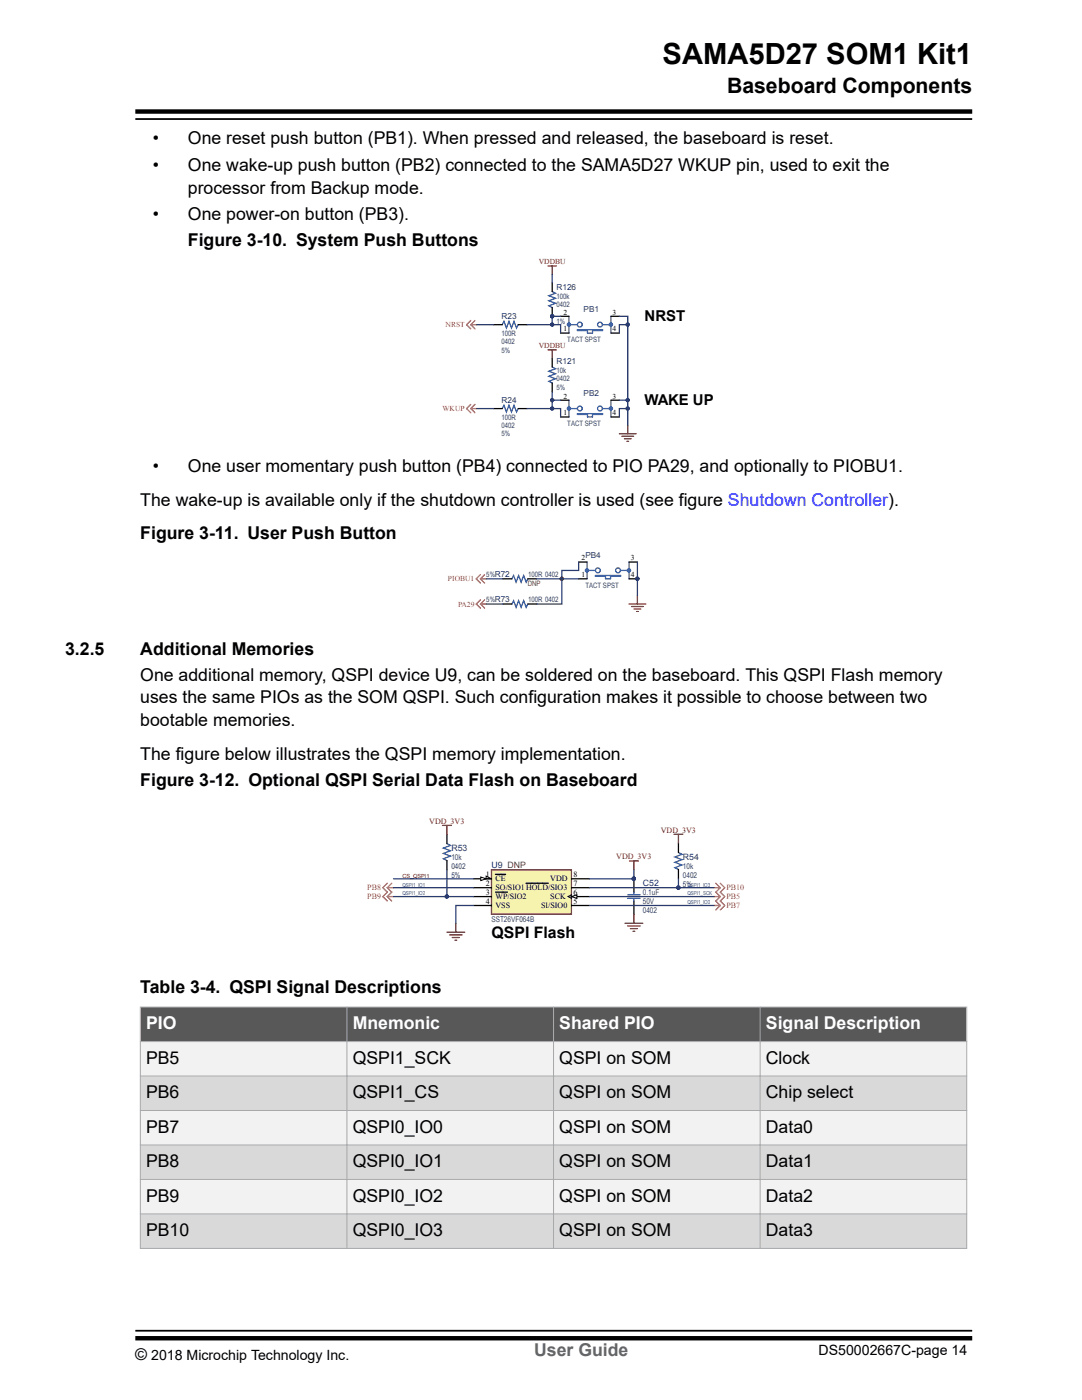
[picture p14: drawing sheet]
<svg xmlns="http://www.w3.org/2000/svg" width="216mm" height="279mm" viewBox="0 0 216 279" stroke-linecap="round" stroke-linejoin="round" font-family="sans-serif">
<defs><g id="words">
<text font-size="5.8" x="132.2" y="12.7">SAMA5D27 SOM1 Kit1</text>
<text font-size="4.2" x="145.1" y="18.6">Baseboard Components</text>
<g font-size="3.5">
<text x="30.5" y="28.8">•</text>
<text x="37.5" y="28.8">One reset push button (PB1). When pressed and released, the baseboard is reset.</text>
<text x="30.5" y="34.1">•</text>
<text x="37.5" y="34.1">One wake-up push button (PB2) connected to the SAMA5D27 WKUP pin, used to exit the</text>
<text x="37.5" y="38.7">processor from Backup mode.</text>
<text x="30.5" y="44">•</text>
<text x="37.5" y="44">One power-on button (PB3).</text>
<text x="37.5" y="49.1">Figure 3-10. System Push Buttons</text>
<text x="30.5" y="94.3">•</text>
<text x="37.5" y="94.3">One user momentary push button (PB4) connected to PIO PA29, and optionally to PIOBU1.</text>
<text x="28" y="101">The wake-up is available only if the shutdown controller is used (see figure Shutdown Controller).</text>
<text x="28" y="107.5">Figure 3-11. User Push Button</text>
<text x="13" y="130.7">3.2.5</text>
<text x="28" y="130.7">Additional Memories</text>
<text x="28" y="135.8">One additional memory, QSPI device U9, can be soldered on the baseboard. This QSPI Flash memory</text>
<text x="28" y="140.4">uses the same PIOs as the SOM QSPI. Such configuration makes it possible to choose between two</text>
<text x="28" y="145">bootable memories.</text>
<text x="28" y="151.7">The figure below illustrates the QSPI memory implementation.</text>
<text x="28" y="156.8">Figure 3-12. Optional QSPI Serial Data Flash on Baseboard</text>
<text x="28" y="198.1">Table 3-4. QSPI Signal Descriptions</text>
<text x="29.1" y="212.3">PB5</text>
<text x="70.4" y="212.3">QSPI1_SCK</text>
<text x="111.6" y="212.3">QSPI on SOM</text>
<text x="152.8" y="212.3">Clock</text>
<text x="29.1" y="219.2">PB6</text>
<text x="70.4" y="219.2">QSPI1_CS</text>
<text x="111.6" y="219.2">QSPI on SOM</text>
<text x="152.8" y="219.2">Chip select</text>
<text x="29.1" y="226.1">PB7</text>
<text x="70.4" y="226.1">QSPI0_IO0</text>
<text x="111.6" y="226.1">QSPI on SOM</text>
<text x="152.8" y="226.1">Data0</text>
<text x="29.1" y="233">PB8</text>
<text x="70.4" y="233">QSPI0_IO1</text>
<text x="111.6" y="233">QSPI on SOM</text>
<text x="152.8" y="233">Data1</text>
<text x="29.1" y="239.8">PB9</text>
<text x="70.4" y="239.8">QSPI0_IO2</text>
<text x="111.6" y="239.8">QSPI on SOM</text>
<text x="152.8" y="239.8">Data2</text>
<text x="29.1" y="246.7">PB10</text>
<text x="70.4" y="246.7">QSPI0_IO3</text>
<text x="111.6" y="246.7">QSPI on SOM</text>
<text x="152.8" y="246.7">Data3</text>
</g>
<g font-size="3.5" fill="#fff">
<text x="29.1" y="205.4">PIO</text>
<text x="70.4" y="205.4">Mnemonic</text>
<text x="111.6" y="205.4">Shared PIO</text>
<text x="152.8" y="205.4">Signal Description</text>
</g>
<text font-size="3.5" fill="#656565" x="106.6" y="270.7">User Guide</text>
<g font-size="3.2">
<text x="98.1" y="187.1">QSPI Flash</text>
<text x="27" y="271.3">©</text>
</g>
<g font-size="3">
<text x="128.6" y="64.2">NRST</text>
<text x="128.6" y="80.9">WAKE UP</text>
</g>
<g font-size="2.8">
<text x="30.2" y="271.3">2018 Microchip Technology Inc.</text>
<text x="163.3" y="270.5">DS50002667C-page 14</text>
</g>
<g font-size="1.7" fill="#263370">
<text x="90.1" y="169.8">R53</text>
<text x="98.1" y="173.2">U9 DNP</text>
<text x="136.3" y="171.5">R54</text>
<text x="128.3" y="176.8">C52</text>
</g>
<g font-size="1.6" fill="#263370">
<text x="111" y="57.9">R126</text>
<text x="100.1" y="63.6">R23</text>
<text x="116.5" y="62.3">PB1</text>
<text x="111" y="72.7">R121</text>
<text x="100.1" y="80.3">R24</text>
<text x="116.5" y="79">PB2</text>
<text x="116.8" y="111.3">PB4</text>
<text x="90.1" y="171.6">10k</text>
<text x="90.1" y="173.4">0402</text>
<text x="136.3" y="173.4">10k</text>
<text x="90.1" y="175.1">5%</text>
<text x="128.3" y="178.6">0.1uF</text>
<text x="136.3" y="175.1">0402</text>
<text x="136.3" y="176.9">5%</text>
<text x="98.1" y="183.9">SST26VF064B</text>
<text x="128.3" y="180.4">50V</text>
<text x="128.3" y="182.2">0402</text>
</g>
<g font-size="1.6" fill="#7a1315">
<text x="85.7" y="164.4">VDD_3V3</text>
<text x="131.9" y="166.1">VDD_3V3</text>
<text x="123" y="171.5">VDD_3V3</text>
</g>
<g font-size="1.6" fill="#ed312e">
<text x="73.3" y="177.7">PB8</text>
<text x="73.3" y="179.5">PB9</text>
<text x="145" y="179.5">PB5</text>
<text x="145" y="177.7">PB10</text>
<text x="145" y="181.2">PB7</text>
</g>
<g font-size="1.6">
<text x="96.9" y="175">1</text>
<text x="96.9" y="176.8">2</text>
<text x="96.9" y="178.6">3</text>
<text x="98.9" y="175.9">CE</text>
<text x="98.9" y="177.7">SO/SIO1HOLD/SIO3</text>
<text x="98.9" y="179.5">WP/SIO2</text>
<text x="109.8" y="179.5">SCK</text>
<text x="109.8" y="175.9">VDD</text>
<text x="114.4" y="178.6">6</text>
<text x="114.4" y="175">8</text>
<text x="114.4" y="176.8">7</text>
<text x="96.9" y="180.4">4</text>
<text x="98.9" y="181.2">VSS</text>
<text x="108" y="181.2">SI/SIO0</text>
<text x="114.4" y="180.4">5</text>
</g>
<g font-size="1.5" fill="#7a1315">
<text x="107.5" y="52.7">VDDBU</text>
<text x="107.5" y="69.5">VDDBU</text>
</g>
<g font-size="1.5" fill="#263370">
<text x="111" y="59.6">100k</text>
<text x="111" y="61.3">0402</text>
<text x="111" y="64.6">1%</text>
<text x="100.1" y="67">100R</text>
<text x="100.1" y="68.7">0402</text>
<text x="100.1" y="70.4">5%</text>
<text x="113.2" y="68.3">TACT SPST</text>
<text x="111" y="74.4">10k</text>
<text x="111" y="76.1">0402</text>
<text x="111" y="77.8">5%</text>
<text x="100.1" y="83.7">100R</text>
<text x="100.1" y="85.4">0402</text>
<text x="100.1" y="87.1">5%</text>
<text x="113.2" y="85.1">TACT SPST</text>
<text x="97" y="115.2">5%R72</text>
<text x="105.4" y="115.2">100R 0402</text>
<text x="116.8" y="117.4">TACT SPST</text>
<text x="97" y="120.2">5%R73</text>
<text x="105.4" y="120.2">100R 0402</text>
</g>
<g font-size="1.5" fill="#ed312e">
<text x="88.9" y="65.3">NRST</text>
<text x="88.3" y="82">WKUP</text>
<text x="89.4" y="116">PIOBU1</text>
<text x="91.4" y="121">PA29</text>
</g>
<g font-size="1.5">
<text x="112.4" y="62.8">2</text>
<text x="122.2" y="62.8">3</text>
<text x="112.4" y="66.1">1</text>
<text x="122.2" y="66.1">4</text>
<text x="112.4" y="82.9">1</text>
<text x="112.4" y="79.5">2</text>
<text x="122.2" y="82.9">4</text>
<text x="122.2" y="79.5">3</text>
<text x="116" y="111.8">2</text>
<text x="125.8" y="111.8">3</text>
<text x="116" y="115.2">1</text>
<text x="125.8" y="115.2">4</text>
</g>
<text font-size="1.5" fill="#5e2f32" x="105.3" y="117">DNP</text>
<g font-size="1.1" fill="#2256a5">
<text x="80.3" y="176.9">QSPI1_IO1</text>
<text x="80.3" y="178.7">QSPI1_IO2</text>
<text x="137.2" y="178.7">QSPI1_SCK</text>
<text x="137.2" y="176.9">QSPI1_IO3</text>
<text x="137.2" y="180.5">QSPI1_IO0</text>
</g>
<text font-size="1.1" fill="#7a1315" x="80.3" y="175.1">CS_QSPI1</text>
</g></defs>
<!-- layer: Layer 1 -->
<g fill="none" stroke="#2256a5" stroke-width=".25">
<path d="M110.2 58.2l.7 .3-1.4 .5 1.4 .5-1.4 .5 1.4 .5-1.4 .5 .7 .4M100.2 64.8l.4-.7 .5 1.4 .5-1.4 .5 1.4 .5-1.4 .5 1.4 .3-.7M110.2 73.3l.7 .3-1.4 .5 1.4 .5-1.4 .5 1.4 .5-1.4 .5 .7 .3M113.5 63.1v3.4M113.5 79.9v3.3M113.5 64.8h1.7M115.2 65.8h5v.2h-2v.5h-1v-.5h-2zM120.2 64.8h1.7M121.9 63.1v3.4M121.9 79.9v3.3M100.2 81.5l.4-.6 .5 1.3 .5-1.3 .5 1.3 .5-1.3 .5 1.3 .3-.7M113.5 81.5h1.7"/>
<path d="M115.2 82.5h5v.2h-2v.5h-1v-.5h-2zM120.2 81.5h1.7M102.1 115.5l.4-.7 .5 1.4 .5-1.4 .5 1.4 .5-1.4 .5 1.4 .3-.7M117.1 112.2v3.3M117.1 113.8h1.7M118.8 114.8h5v.2h-2v.5h-1v-.5h-2zM123.8 113.8h1.7M125.5 112.2v3.3M102.1 120.5l.4-.6 .5 1.3 .5-1.3 .5 1.3 .5-1.3 .5 1.3 .3-.7M89.2 168.4l.7 .3-1.4 .6 1.4 .5-1.4 .5 1.4 .6-1.4 .5 .7 .3M125.2 178.6h2.5M125.2 179.3h2.5"/>
<path d="M126.5 178v.6M126.5 179.3v.5M135.4 170.1l.7 .4-1.4 .5 1.4 .6-1.4 .5 1.4 .5-1.4 .6 .7 .3"/>
<circle cx="115.7" cy="64.8" r=".49"/>
<circle cx="119.7" cy="64.8" r=".49"/>
<circle cx="115.7" cy="81.5" r=".49"/>
<circle cx="119.7" cy="81.5" r=".49"/>
<circle cx="119.3" cy="113.8" r=".49"/>
<circle cx="123.3" cy="113.8" r=".49"/>
</g>
<g fill="none" stroke="#000" stroke-width=".25">
<path d="M110.2 56.4v1.8M98.5 64.8h1.7M103.4 64.8h1.8M110.2 61.4v1.7M110.2 71.5v1.8M110.2 76.4v1.8M111.9 66.5h1.6M111.9 63.1h1.6M111.9 79.9h1.6M121.9 66.5h1.7M121.9 63.1h1.7M121.9 79.9h1.7"/>
<path d="M98.5 81.5h1.7M103.4 81.5h1.8M111.9 83.2h1.6M121.9 83.2h1.7M100.4 115.5h1.7M105.3 115.5h1.8M115.5 115.5h1.6M115.5 112.2h1.6M125.5 115.5h1.7M125.5 112.2h1.7M100.4 120.5h1.7M105.3 120.5h1.8"/>
<path d="M89.2 166.5v1.9M89.2 171.7v1.9M126.5 175.4v2.6M126.5 179.8v2.7M135.4 168.3v1.8M135.4 173.5v1.9"/>
</g>
<g fill="#263370" stroke="#263370" stroke-width=".2">
<circle cx="110.2" cy="63.1" r=".32"/>
<circle cx="125.2" cy="64.8" r=".32"/>
<circle cx="125.2" cy="81.5" r=".32"/>
<circle cx="110.2" cy="79.9" r=".32"/>
<circle cx="125.2" cy="79.9" r=".32"/>
<circle cx="110.2" cy="64.8" r=".32"/>
<circle cx="110.2" cy="81.5" r=".32"/>
<circle cx="112.1" cy="115.5" r=".32"/>
<circle cx="127.2" cy="115.5" r=".32"/>
<circle cx="126.5" cy="175.4" r=".34"/>
</g>
<g fill="#2256a5" stroke="#2256a5" stroke-width=".25">
<circle cx="121.9" cy="64.8" r=".32"/>
<circle cx="113.5" cy="64.8" r=".32"/>
<circle cx="121.9" cy="81.5" r=".32"/>
<circle cx="113.5" cy="81.5" r=".32"/>
<circle cx="125.5" cy="113.8" r=".32"/>
<circle cx="117.1" cy="113.8" r=".32"/>
</g>
<g fill="none" stroke="#7a1315" stroke-width=".25">
<path d="M109.3 53.1h1.7M110.2 53.1v1.7M109.3 69.8h1.7M110.2 69.8v1.7M123.6 86.6h3.3M124.1 87.1h2.3M124.6 87.6h1.3M125.1 88.1h.3M125.3 84.9v1.7M127.2 118.9v1.6M125.5 120.5h3.4M126 121h2.4"/>
<path d="M126.5 121.5h1.4M127 122.1h.4M88.3 164.7h1.8M89.2 164.7v1.8M125.6 171.8h1.8M126.5 171.8v1.8M89.2 186h3.5M89.7 186.6h2.5M90.2 187.1h1.5M90.8 187.6h.3M91 184.3v1.7"/>
</g>
<g fill="none" stroke="#ed312e" stroke-width=".25">
<path d="M93.9 64l-.8 .8 .8 .8M93.9 64.8l.9 .8M93.9 64.8h1.2M94.8 64l-.9 .8M93.9 80.7l-.8 .8 .8 .9M93.9 81.5l.9 .9M93.9 81.5h1.2M94.8 80.7l-.9 .8M95.9 115.5h1.1M95.9 115.5l.8 .9M95.9 114.7l-.9 .8 .9 .9M95.9 119.7l-.9 .8 .9 .9"/>
<path d="M96.7 114.7l-.8 .8M96.7 119.7l-.8 .8M95.9 120.5h1.1M95.9 120.5l.8 .9M77.3 177.2l.9 .8-.9 .9M77.3 178.9l.9 .9M77.3 176.3l-.9 .9 .9 .8-.9 .9 .9 .9M77.3 178.9h1.2M77.3 177.2h1.2M78.2 176.3l-.9 .9M142.5 178.9h1.2M142.5 177.2h1.2"/>
<path d="M142.8 176.3l.9 .9M143.7 176.3l.9 .9-.9 .8 .9 .9-.9 .9 .9 .9-.9 .9M143.7 178.9l-.9 .9 .9 .9M143.7 177.2l-.9 .8 .9 .9M142.5 180.7h1.2M143.7 180.7l-.9 .9"/>
</g>
<g fill="none" stroke="#263370" stroke-width=".25">
<path d="M110.2 54.8v1.6M95.1 64.8h3.4M105.2 64.8h6.7v1.7M110.2 78.2v3.3M110.2 79.9h1.7M111.9 63.1h-1.7v1.7M123.6 63.1h1.7v16.8h-1.7M125.3 64.8h-1.7v1.7M125.3 79.9v5M95.1 81.5h3.4M105.2 81.5h6.7v1.7M125.3 81.5h-1.7v1.7"/>
<path d="M97 115.5h3.4M107.1 115.5h8.4M115.5 112.2v1.6h-3.4v6.7h-5M127.2 112.2v6.7M97 120.5h3.4"/>
</g>
<circle cx="112.1" cy="115.5" r=".32" fill="#7a1315" stroke="#7a1315" stroke-width=".2"/>
<path d="M98.1 173.6h15.9v8.9h-15.9z" fill="#f6f3ad" stroke="#7a1315" stroke-width=".25"/>
<path d="M94.5 175.4h3.6" fill="none" stroke="#000" stroke-width=".25"/>
<path d="M97 174.8l1.1 .6h-1.1z" fill="none" stroke="#000" stroke-width=".2"/>
<path d="M95.9 175l1.1 .4-1.1 .3z" fill="#fff9f3"/>
<path d="M95.9 175l1.1 .4-1.1 .3zM114.1 178.6l-.8 .3 .8 .4" fill="none" stroke="#000" stroke-width=".2"/>
<path d="M94.5 177.2h3.6M94.5 178.9h3.6M98.9 178h2.4M98.9 174.5h2M114.1 178.9h3.5M94.5 180.7h3.6M114.1 180.7h3.5" fill="none" stroke="#000" stroke-width=".25"/>
<path d="M114.1 178.9l1-.3v.7z" fill="#fff9f3"/>
<path d="M114.1 178.9l1-.3v.7z" fill="none" stroke="#000" stroke-width=".2"/>
<path d="M105 176.3h4.4M114.1 177.2h3.5M114.1 175.4h3.5" fill="none" stroke="#000" stroke-width=".25"/>
<path d="M134.5 166.5h1.8M135.4 166.5v1.8M124.7 184.3h3.6M125.2 184.8h2.5M125.8 185.3h1.4M126.3 185.9h.4M126.5 182.5v1.8" fill="none" stroke="#7a1315" stroke-width=".25"/>
<path d="M78.5 177.2h16M78.5 175.4h16M78.5 178.9h16M89.2 173.6v5.3M117.6 178.9h24.9M117.6 177.2h24.9M126.5 173.6v1.8h-8.9M135.4 175.4v1.8M94.5 180.7h-3.5v3.6M117.6 180.7h24.9" fill="none" stroke="#263370" stroke-width=".25"/>
<g fill="#263370" stroke="#263370" stroke-width=".2">
<circle cx="135.4" cy="177.1" r=".34"/>
<circle cx="89.2" cy="178.9" r=".34"/>
<circle cx="126.5" cy="175.4" r=".34"/>
</g>
<path d="M28 207.9h164.9v6.8h-164.9z" fill-rule="evenodd" fill="#f2f2f2"/>
<path d="M28 214.7h164.9v6.9h-164.9z" fill-rule="evenodd" fill="#d9d9d9"/>
<path d="M28 221.6h164.9v6.9h-164.9z" fill-rule="evenodd" fill="#f2f2f2"/>
<path d="M28 228.5h164.9v6.9h-164.9z" fill-rule="evenodd" fill="#d9d9d9"/>
<path d="M28 235.4h164.9v6.9h-164.9z" fill-rule="evenodd" fill="#f2f2f2"/>
<path d="M28 242.3h164.9v6.8h-164.9z" fill-rule="evenodd" fill="#d9d9d9"/>
<g fill="#585858">
<path d="M28.1 201.1h41v6.7h-41z" fill-rule="evenodd"/>
<path d="M69.3 201.1h41.1v6.7h-41.1z" fill-rule="evenodd"/>
<path d="M110.5 201.1h41.1v6.7h-41.1z" fill-rule="evenodd"/>
<path d="M151.8 201.1h41v6.7h-41z" fill-rule="evenodd"/>
</g>
<g fill="none" stroke="#a7a9ab" stroke-width=".2">
<path d="M27.9 201h165.1M27.9 207.9h165.1M27.9 214.7h165.1M28 200.9v48.3M69.2 200.9v48.3M110.5 200.9v48.3M151.7 200.9v48.3M192.9 200.9v48.3M27.9 221.6h165.1M27.9 228.5h165.1M27.9 235.4h165.1M27.9 242.3h165.1"/>
<path d="M27.9 249.1h165.1"/>
</g>
<path d="M27 22.3h167M27 267.1h167" fill="none" stroke="#000" stroke-width=".88"/>
<path d="M27 23.8h167M27 265.6h167" fill="none" stroke="#000" stroke-width=".35"/>
<use href="#words"/>
</svg>
